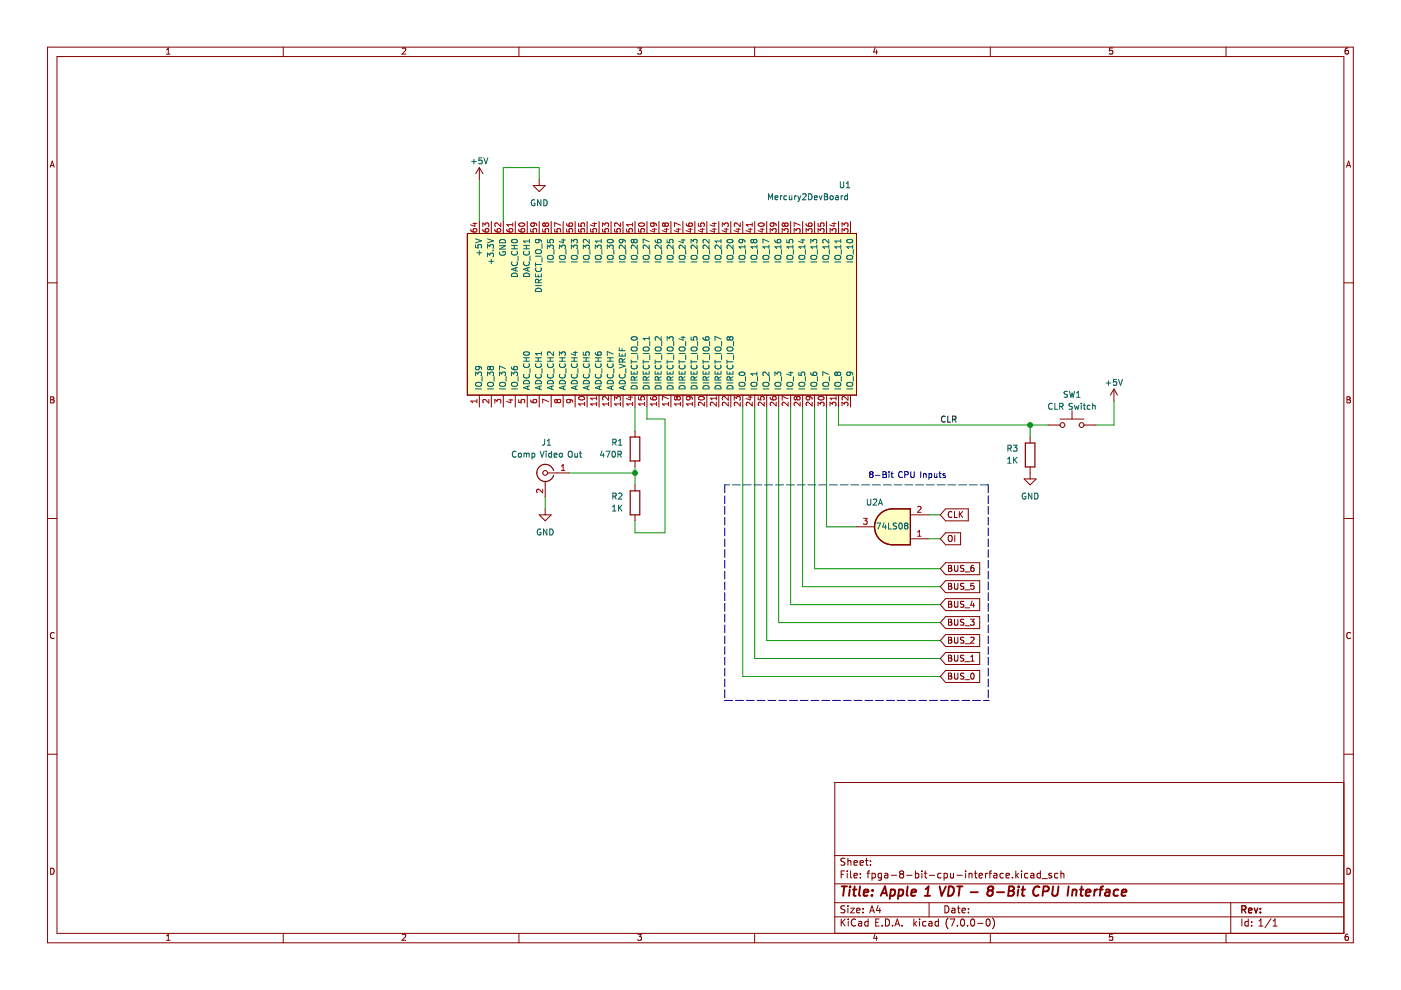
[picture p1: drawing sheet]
<svg xmlns="http://www.w3.org/2000/svg" width="297mm" height="210mm" viewBox="0 0 297 210" stroke-linecap="round" stroke-linejoin="round" font-family="sans-serif">
<path d="M.1 0h297v209.9h-297z" fill-rule="evenodd" fill="#fff" stroke="#fff" stroke-width=".35"/>
<g fill="none" stroke="#840000" stroke-width=".21">
<path d="M10.1 10h276.8v189.9h-276.8zM12.1 12h272.8v185.9h-272.8zM35.3 11.5h.8M35.3 10.5l.4-.3v1.3M60.1 10v2M85.3 10.3l.5-.1 .2 .3-.8 1h.8M110 10v2M135.2 10.2h.8l-.4 .5 .3 .1v.5l-.1 .2-.6-.2M160 10v2M185.5 10.1l-.3 .9h.8M185.8 10.6v.9M210 10v2"/>
<path d="M235.9 10.2h-.6l-.1 .6 .6-.1 .1 .6-.2 .2-.5-.2M259.9 10v2M285.8 10.2h-.4l-.2 .3v.7l.2 .3 .5-.2-.1-.6h-.4l-.2 .2M10.6 35.5l.5-1.3 .4 1.3M10.8 35.1h.6M101.6 35.5v2.6M101.6 35.5l-.7 1.3M101.6 35.5l.8 1.3M113.1 39.3h2.5l-1.3 1.3zM114.3 38.1v1.2M285.5 35.5l.4-1.3 .5 1.3M285.6 35.1h.6"/>
<path d="M10.1 60h2M99.1 49.5h82.5v34.3h-82.5zM101.6 47v2.5M104.2 47v2.5M106.7 47v2.5M109.2 47v2.5M111.8 47v2.5M114.3 47v2.5M116.9 47v2.5M119.4 47v2.5M121.9 47v2.5M124.5 47v2.5"/>
<path d="M127 47v2.5M129.6 47v2.5M132.1 47v2.5M134.6 47v2.5M137.2 47v2.5M139.7 47v2.5M142.2 47v2.5M144.8 47v2.5M147.3 47v2.5M149.9 47v2.5M152.4 47v2.5M154.9 47v2.5"/>
<path d="M157.5 47v2.5M160 47v2.5M162.6 47v2.5M165.1 47v2.5M167.6 47v2.5M170.2 47v2.5M172.7 47v2.5M175.2 47v2.5M177.8 47v2.5M180.3 47v2.5M284.9 60h2M10.7 84.1h.5l.2 .3-.2 .3 .2 .2 .1 .3-.3 .2h-.5z"/>
<path d="M10.7 84.7h.5M101.6 83.8v2.5M104.2 83.8v2.5M106.7 83.8v2.5M109.2 83.8v2.5M111.8 83.8v2.5M114.3 83.8v2.5M116.9 83.8v2.5M119.4 83.8v2.5M121.9 83.8v2.5M124.5 83.8v2.5M127 83.8v2.5"/>
<path d="M129.6 83.8v2.5M132.1 83.8v2.5M134.6 83.8v2.5M134.6 91.4v1.3M134.6 97.7v1.3M137.2 83.8v2.5M139.7 83.8v2.5M142.2 83.8v2.5M144.8 83.8v2.5M147.3 83.8v2.5M149.9 83.8v2.5M152.4 83.8v2.5"/>
<path d="M154.9 83.8v2.5M157.5 83.8v2.5M160 83.8v2.5M162.6 83.8v2.5M165.1 83.8v2.5M167.6 83.8v2.5M170.2 83.8v2.5M172.7 83.8v2.5M175.2 83.8v2.5M177.8 83.8v2.5M180.3 83.8v2.5M218.4 92.7v1.2"/>
<path d="M218.4 99v2.5M222.2 90.1h2.6M224.8 88.8h5M227.3 87.1v1.7M229.8 90.1h2.6M236.2 82.5l-.8 1.3M236.2 82.5v2.5M236.2 82.5l.7 1.3M285.6 84.1h.4l.3 .3-.3 .3 .3 .2v.3l-.2 .2h-.5zM285.6 84.7h.4M10.1 109.9h2M114.3 109.2h2.6l-1.3 1.2z"/>
<path d="M115.6 102.1v3.3M115.6 107.9v1.3M116.1 100.3h4.6M134.6 102.8v1.3M134.6 109.2v1.2M181.6 111.7h3.8M193 114.2h3.8M193 109.2h3.8M200.5 113h3.2v2.5h-3.2l-1.1-1.3zM200.5 119.3h7.2v2.6h-7.2l-1.1-1.3zM200.5 107.9h4.8v2.5h-4.8l-1.1-1.2zM201.1 119.9h.4l.3 .2-.3 .4 .3 .1v.3l-.2 .2h-.5z"/>
<path d="M201.1 113.7l.2-.2a.43 .43 0 0 1 .6 .4v.5a.42 .42 0 0 1-.4 .4 .42 .42 0 0 1-.5-.4zM201.8 108.6a.56 .56 0 0 0-.8 .5 .56 .56 0 0 0 .8 .5M202.4 108.4v1.3h.6M202.4 119.9v1l.2 .2h.2l.3-.2v-1M202.4 113.5v1.3M203.4 108.4v1.3M203.6 109l.5 .7M204.1 108.4l-.7 .8M204.4 119.9l-.7 .1v.4l.5 .2 .2 .3-.3 .2h-.5M206.4 119.9h-.3l-.2 .3-.1 .7 .3 .2 .4-.1-.1-.6h-.3l-.3 .2M217.1 101.5h2.6l-1.3 1.3zM284.9 109.9h2"/>
<path d="M11.5 134.2a.58 .58 0 0 0-.8 .6 .58 .58 0 0 0 .8 .5M200.5 138.4h7.2v2.5h-7.2l-1.1-1.3zM200.5 123.1h7.2v2.6h-7.2l-1.1-1.3zM200.5 126.9h7.2v2.6h-7.2l-1.1-1.3zM200.5 130.7h7.2v2.6h-7.2l-1.1-1.3zM200.5 134.5h7.2v2.6h-7.2l-1.1-1.3zM201.1 123.7h.4l.3 .2-.3 .4 .3 .1v.3l-.2 .2h-.5zM201.1 127.5h.4l.3 .2-.3 .4 .3 .1v.3l-.2 .3h-.5zM201.1 131.3h.4l.3 .2-.3 .4 .3 .1v.3l-.2 .3h-.5zM201.1 135.1h.4l.3 .2-.3 .4 .3 .1v.3l-.2 .3h-.5zM201.1 138.9h.4l.3 .3-.3 .3 .3 .1v.3l-.2 .3h-.5zM201.1 139.5h.4"/>
<path d="M201.1 128.1h.4M201.1 131.9h.4M201.1 135.7h.4M201.1 120.5h.4M201.1 124.3h.4M202.4 138.9v1l.2 .3h.2l.3-.3v-1M202.4 123.7v1l.2 .2h.2l.3-.2v-1M202.4 127.5v1l.2 .3h.2l.3-.3v-1M202.4 131.3v1l.2 .3h.2l.3-.3v-1M202.4 135.1v1l.2 .3h.2l.3-.3v-1M204.4 127.5l-.7 .1v.4l.5 .2 .2 .3-.3 .3-.5-.1M204.4 131.4h-.7v.4l.5 .2 .2 .3-.3 .3-.5-.1"/>
<path d="M204.4 123.7l-.7 .1v.4l.5 .2 .2 .3-.3 .2h-.5M204.4 135.2h-.7v.4l.5 .2 .2 .3-.3 .3-.5-.1M204.4 139h-.7v.4l.5 .2 .2 .3-.3 .3-.5-.1M204.6 128.9h1M204.6 132.7h1M204.6 136.5h1M204.6 121.3h1M204.6 125.1h1M205.7 131.3h.8l-.4 .5 .4 .1v.5l-.2 .2-.6-.2M205.8 135.2l.5-.1 .2 .4-.8 .9h.8M205.8 139.3l.4-.4v1.3M206.1 127.4l-.3 .9h.8"/>
<path d="M206.4 127.9v.9M206.5 123.7h-.6l-.1 .6 .6-.1 .1 .6-.2 .1-.5-.1M286.3 134.2a.58 .58 0 0 0-.8 .6 .58 .58 0 0 0 .8 .5M10.1 159.9h2M200.5 142.2h7.2v2.5h-7.2l-1.1-1.3zM201.1 142.7h.4l.3 .3-.3 .3 .3 .1v.3l-.2 .3h-.5zM201.1 143.3h.4M202.4 142.7v1l.2 .3h.2l.3-.3v-1M204.4 142.8h-.7v.4l.5 .2 .2 .3-.3 .3-.5-.1M204.6 140.3h1M204.6 144.1h1M205.8 140.2h.7"/>
<path d="M205.9 142.8l.2-.1a.68 .68 0 0 1 .5 .7 .68 .68 0 0 1-.5 .6l-.3-.5zM284.9 159.9h2M284.9 165.9h-107.9v32M10.7 184.1a.66 .66 0 0 1 .8 .6 .66 .66 0 0 1-.8 .7zM35.3 198.4l.4-.3v1.3M35.3 199.4h.8M60.1 197.9v2M85.3 198.2l.5-.1 .2 .3-.8 1h.8M110 197.9v2M135.2 198.1h.8l-.4 .5 .3 .1v.5l-.1 .2-.6-.2M160 197.9v2M177 194.4h107.9"/>
<path d="M177 191.4h107.9M177 187.4h107.9M177 181.4h107.9M178.3 185.4h.5M178.3 194.8v1.5M178.6 195.5l.6 .8M179.1 184.7h-.8v1.5M179.1 192.1l-.5-.1-.3 .2v.4l.7 .3 .1 .4-.3 .2h-.5M179.1 182h-.5l-.3 .1v.4l.7 .3 .1 .4-.3 .3-.5-.1M179.2 194.8l-.9 .9M179.6 184.7v.1M179.6 185.2v1"/>
<path d="M179.8 182v1.5M179.8 192v.2M179.8 192.5v1M179.8 182.6l.2-.1h.3l.1 1M179.8 194.8v.2M179.8 195.3v1M180.3 192.5h.8l-.8 1h.8M180.3 184.7v1.2l.3 .3M181.1 185.7l.7-.2-.1-.3h-.4l-.2 .2v.7h.6M181.1 183l.7-.2-.1-.3h-.4l-.2 .2v.7h.6M181.4 195a.71 .71 0 0 0-1 .5 .71 .71 0 0 0 .7 .8l.3-.1M181.6 193l.7-.1v-.3l-.5-.1-.2 .3 .1 .7h.6"/>
<path d="M182.1 195.4h.5l.1 .9M182.3 183l.8-.2-.1-.3h-.4l-.3 .2 .1 .7h.6M182.4 186v.2M182.4 185.2v.2M182.7 195.7l-.5 .1-.2 .2 .2 .3h.5M183 193.4v.1M183 192.6v.2M183.5 182.5h.6M183.7 182v1.2l.4 .3M183.8 185.2h.6M184.1 195.4l-.5-.1-.3 .3 .2 .7h.6M184.1 194.8v1.5"/>
<path d="M184.4 184.7l-.4 .2v1.3M184.4 193.5l.5-1.5 .5 1.5M184.5 193.1h.7M184.6 183.3v.2M184.6 182.5v.2M184.9 185.2h.4l.3 .2-.1 .7h-.6M184.9 185.2v1.5M185.5 198l-.3 .9h.8M185.7 195.6h.5M185.8 198.5v.9M186.2 192l-.4 1h.9M186.4 194.8h-.7v1.5h.7"/>
<path d="M186.5 192.5v1M186.9 185.2h-.4l-.3 .2 .1 .7h.6M186.9 185.2v1.2l-.3 .3-.4-.1M187 196.2v.1M187.6 185.2h.6v1M187.7 194.8a.76 .76 0 0 1 .9 .8 .76 .76 0 0 1-.9 .7zM188.2 185.5l-.5 .1-.2 .2 .2 .4 .5-.1M189 185.6h1.1M189.2 196.2v.1M189.7 196.3l.5-1.5 .5 1.5M189.9 195.9h.7M191 185.3l-.3-.3 .3-.3h.3l.3 .2-.3 .4"/>
<path d="M191 185.3l-.3 .3 .1 .4 .2 .2 .5-.1 .1-.2-.1-.5-.2-.1M191 185.3h.3M191.2 196.2v.1M192.2 185.6h1.2M193.8 194.8v1.5M193.9 195.8l.4 .5M194.1 185.2h.4l.3 .2-.1 .7h-.6M194.1 184.7v1.5M194.3 195.3l-.5 .6M195 194.8v.2M195 195.3v1M195.5 184.7v.1"/>
<path d="M195.5 185.2v1M196 185.2h.5M196.2 184.7v1.2l.3 .3M196.3 195.4l-.4-.1-.3 .3 .2 .7h.5M197 195.4h.5l.1 .9M197 191.4v3M197 185.6h1.2M197.6 195.7l-.5 .1-.2 .2 .2 .3h.5M199 195.4l-.5-.1-.3 .3 .2 .7h.6M199 194.8v1.5M199.5 185.2h-.4l-.3 .2 .1 .7h.6M200.2 185.2h.4l.3 .2-.2 .7h-.5"/>
<path d="M200.2 185.2v1.5M200.3 192a.76 .76 0 0 1 .9 .8 .76 .76 0 0 1-.9 .7zM201 194.6a1.72 1.72 0 0 0 0 2.3M201.4 194.8h1l-.6 1.5M201.5 185.2l.1 .9 .3 .1 .3-.2M201.8 192.6h.6l.1 .9M202.2 185.2v1M202.5 192.9l-.5 .1-.2 .2 .2 .3h.5M202.9 185.6h1.1M203 192.5h.5M203 196.2v.1M203.2 192v1.3l.3 .2"/>
<path d="M203.8 195l.2-.2a.8 .8 0 0 1 .5 .8 .8 .8 0 0 1-.5 .7l-.4-.5zM204 193l.7-.1-.1-.3-.4-.1-.2 .3v.7h.6M204.7 184.7v.1M204.7 185.2v1M205.1 196.2v.1M205.3 193.4v.1M205.3 192.6v.2M205.4 185.3l.3-.1h.3l.1 1M205.4 185.2v1M205.9 195l.2-.2a.8 .8 0 0 1 .6 .8 .8 .8 0 0 1-.6 .7l-.3-.5zM206.6 185.2h.6M206.8 184.7v1.2l.4 .3"/>
<path d="M207.3 195.8h1.1M207.6 185.7l.7-.2-.1-.3h-.4l-.2 .2 .1 .7h.5M208.9 185.2v1M209.2 195l.2-.2a.8 .8 0 0 1 .5 .8 .8 .8 0 0 1-.5 .7l-.3-.5zM209.4 185.2l-.5 .2M209.7 185.2h.5M210 197.9v2M210.2 184.7l-.3 .2v1.3M210.4 194.6a1.72 1.72 0 0 1 0 2.3M210.7 185.2h.6l.1 1M211.4 185.5l-.5 .1-.2 .2 .2 .4 .5-.1M212.7 185.2h-.4l-.3 .2 .2 .7h.5"/>
<path d="M213.3 185.7l.7-.2-.1-.3h-.4l-.2 .2 .1 .7h.5M214.7 186v.2M215.4 184.7v1.5M215.5 185.6l.4 .6M215.9 185.2l-.5 .5M216.6 184.7v.1M216.6 185.2v1M217.9 185.2h-.4l-.3 .2 .2 .7h.5M218.6 185.2h.6v1M219.2 185.5l-.5 .1-.2 .2 .2 .4 .5-.1M220.6 185.2h-.4l-.3 .2 .1 .7h.6M220.6 184.7v1.5"/>
<path d="M220.9 186.3h1.2M222.9 185.2h-.3l-.2 .2v.2l.5 .1v.4h-.5M224.3 185.2h-.4l-.3 .2 .1 .7h.6M224.9 185.3l.2-.1h.4l.1 1M224.9 184.7v1.5M235.9 198.1h-.6l-.1 .6 .6-.1 .1 .6-.2 .2-.5-.2M259.9 197.9v2M260.9 191.4v6.5M263.3 194.8v1.5M264.7 195.4l-.5-.1-.3 .3 .2 .7h.6M264.7 194.8v1.5M265.4 196.2v.1"/>
<path d="M265.4 195.4v.2M266.9 196.3h.9M266.9 195.3l.4-.5v1.5M269.5 194.8l-1.3 1.9M269.9 196.3h.9M269.9 195.3l.4-.5v1.5M285.6 184.1a.66 .66 0 0 1 .7 .6 .66 .66 0 0 1-.7 .7zM285.8 198.1h-.4l-.2 .3v.7l.2 .3 .5-.2-.1-.6h-.4l-.2 .2"/>
<circle cx="225.3" cy="90.1" r=".51"/>
<circle cx="229.3" cy="90.1" r=".51"/>
<circle cx="115.6" cy="100.3" r=".51"/>
</g>
<path d="M263.3 192.8h.7l.2-.3-.1-.3-.8-.2v1.5M263.7 192.8l.5 .7M264.7 193l.7-.1v-.3l-.5-.1-.2 .3 .1 .7h.6M265.9 192.5l.4 1 .4-1M267.2 193.4v.1M267.2 192.6v.2" fill="none" stroke="#840000" stroke-width=".3"/>
<g fill="none" stroke="#840000" stroke-width=".4">
<path d="M178.4 187.9h1.2M179 187.9l-.2 2M180.2 188.6l-.2 1.3M180.3 187.9l-.1 .2M180.8 188.6h.8M181.2 187.9l-.2 1.7 .1 .2 .3 .1M182.3 187.9l-.2 1.7 .3 .3M183.1 189.3l1-.2v-.4h-.8l-.2 .9 .2 .3 .6-.1M184.9 189.7v.2M185 188.7v.2M186.7 189.9l.9-2 .5 2M187 189.4h.9"/>
<path d="M188.9 188.7h.7l.2 .3-.1 .6a.66 .66 0 0 1-1 .2M188.9 188.6l-.3 2M190.6 188.7h.8l.1 .3v.6a.66 .66 0 0 1-1 .2M190.6 188.6l-.2 2M192.4 187.9l-.2 1.7 .3 .3M193.2 189.3l1-.2v-.4h-.8l-.2 .9 .2 .3 .6-.1M196.1 189.9h1.1M196.2 188.5l.7-.6-.3 2M199.2 187.9l.4 2 1-2M201.2 187.9a.96 .96 0 0 1 1.1 .6 .96 .96 0 0 1-.3 1.1l-.6 .3h-.4zM202.9 187.9h1.2M203.5 187.9l-.2 2"/>
<path d="M205.8 189.2h1.5M209.8 188.8l-.3-.2v-.3a.64 .64 0 0 1 1-.2l.1 .3-.4 .4M209.8 188.8a.65 .65 0 0 0-.3 1 .65 .65 0 0 0 .8 0 .65 .65 0 0 0 .1-.9l-.2-.1M209.8 188.8h.4M211.4 189.2h1.5M213.9 188.9h.6M214 187.9h.7l.2 .2 .1 .4-.5 .4 .3 .1a.58 .58 0 0 1-.3 .9h-.8zM215.9 188.6l-.2 1.3M216 187.9v.2M216.6 188.6h.7M216.9 187.9l-.2 1.7 .1 .2 .4 .1M220.4 188.1a.88 .88 0 0 0-1 0 .88 .88 0 0 0-.4 1 .69 .69 0 0 0 .4 .8 .69 .69 0 0 0 .8-.2"/>
<path d="M221.2 189h.7l.3-.2a.51 .51 0 0 0-.2-.9h-.7l-.3 2M223.3 187.9l-.2 1.7 .1 .2a.66 .66 0 0 0 1-.2l.2-1.7M226.6 187.9l-.3 2M227.4 188.8l.3-.2 .5 .1-.1 1.2M227.4 188.6l-.1 1.3M229 188.6h.7M229.3 187.9l-.2 1.7 .1 .2 .4 .1M230.2 189.3l1-.2-.1-.4h-.7l-.2 .9 .2 .3 .6-.1M232.1 188.6l-.2 1.3M232.7 188.6l-.4 .1-.2 .3M233.1 188.6h.7M233.9 187.9l-.4 .1-.1 .2-.2 1.7"/>
<path d="M234.5 188.7h.7v1.2M235.3 189.1l-.7 .1a.4 .4 0 0 0-.3 .3 .4 .4 0 0 0 .2 .4l.7-.1M237.1 188.7a.66 .66 0 0 0-.9 .3l-.1 .6 .1 .2h.8M237.8 189.3l1-.2v-.4h-.8l-.2 .9 .2 .3 .6-.1"/>
</g>
<g fill="#ffffc2" stroke="#ffffc2" stroke-width=".35">
<path d="M186.5 109a3.8 3.8 0 0 1 2.7-1.1v7.6a3.8 3.8 0 0 1-3.5-2.3 3.8 3.8 0 0 1 .8-4.2z" fill-rule="evenodd"/>
<path d="M189.2 107.9h3.8v7.6h-3.8z" fill-rule="evenodd"/>
<path d="M99.1 49.5h82.5v34.3h-82.5z" fill-rule="evenodd"/>
</g>
<path d="M117.4 99.8a1.81 1.81 0 0 0-2.8-1 1.81 1.81 0 0 0 0 3 1.81 1.81 0 0 0 2.8-1M133.6 92.7h2v5h-2zM217.4 93.9h2v5.1h-2zM133.6 104.1h2v5.1h-2zM186.5 109a3.8 3.8 0 0 1 2.7-1.1h3.8v7.6h-3.8a3.8 3.8 0 0 1-3.5-2.3 3.8 3.8 0 0 1 .8-4.2z" fill="none" stroke="#840000" stroke-width=".25"/>
<g fill="none" stroke="#0000c2" stroke-width=".21">
<path d="M187.2 100h.4l.3 .2-.3 .4 .3 .1v.3l-.2 .3h-.5zM188.5 100v.1M189.1 100v1.1l.3 .2M193.1 100v1l.3 .3h.2l.2-.3v-1M195.2 100v1.3M199.3 100v1.1l.3 .2M153.7 105.1v1.7M153.7 107.4v1.7M153.7 109.7v1.6M153.7 112v1.6M153.7 114.2v1.7M153.7 116.5v1.7"/>
<path d="M153.7 118.8v1.7M154.7 102.8h-1v1.7M155.3 102.8h1.7M157.6 102.8h1.7M159.9 102.8h1.6M162.2 102.8h1.6M164.4 102.8h1.7M166.7 102.8h1.7M169 102.8h1.7M171.3 102.8h1.7M173.6 102.8h1.6M175.9 102.8h1.6"/>
<path d="M178.1 102.8h1.7M180.4 102.8h1.7M182.7 102.8h1.7M184.6 100.5l-.2-.2 .2-.3h.3l.2 .2-.2 .3M184.6 100.5l-.2 .3v.3l.2 .2h.3l.2-.3-.1-.3-.1-.2M184.6 100.5h.3M185 102.8h1.7M185.6 100.8h1M187.2 100.6h.4M187.3 102.8h1.7M188.5 100.4v.9M188.9 100.4h.5"/>
<path d="M189.6 102.8h1.6M191.3 100.1a.56 .56 0 0 0-.8 .5 .56 .56 0 0 0 .8 .5M191.8 100.7l.7-.1v-.5l-.7-.1v1.3M191.9 102.8h1.6M194.1 102.8h1.7M195.8 100.5h.5l.1 .8M195.8 100.4v.9M196.4 102.8h1.7M197 100.5l.3-.1 .3 .3-.2 .5h-.4M197 100.4v1.3M198.1 100.4l.1 .8 .5-.1M198.7 100.4v.9"/>
<path d="M198.7 102.8h1.7M199.1 100.4h.5M200.4 100.5l-.3-.1-.2 .2 .1 .2 .4 .1v.3h-.5M201 102.8h1.7M203.3 102.8h1.7M205.6 102.8h1.6M207.8 102.8h1.7v1.7M209.5 105.1v1.7M209.5 107.4v1.7M209.5 109.7v1.6M209.5 112v1.6M209.5 114.2v1.7"/>
<path d="M209.5 116.5v1.7M209.5 118.8v1.7M153.7 121.1v1.7M153.7 123.4v1.6M153.7 125.7v1.6M153.7 127.9v1.7M153.7 130.2v1.7M153.7 132.5v1.7M153.7 134.8v1.7M153.7 137.1v1.7M153.7 139.4v1.6M209.5 121.1v1.7"/>
<path d="M209.5 123.4v1.6M209.5 125.7v1.6M209.5 127.9v1.7M209.5 130.2v1.7M209.5 132.5v1.7M209.5 134.8v1.7M209.5 137.1v1.7M209.5 139.4v1.6M153.7 148.5h.1M153.7 148.5h1.6M153.7 141.7v1.6M153.7 143.9v1.7"/>
<path d="M153.7 146.2v1.7M156 148.5h1.6M158.2 148.5h1.7M160.5 148.5h1.7M162.8 148.5h1.7M165.1 148.5h1.7M167.4 148.5h1.7M169.7 148.5h1.6M171.9 148.5h1.7M174.2 148.5h1.7M176.5 148.5h1.7M178.8 148.5h1.7"/>
<path d="M181.1 148.5h1.7M183.4 148.5h1.6M185.7 148.5h1.6M187.9 148.5h1.7M190.2 148.5h1.7M192.5 148.5h1.7M194.8 148.5h1.7M197.1 148.5h1.7M199.4 148.5h1.6M201.7 148.5h1.6M203.9 148.5h1.7M206.2 148.5h1.7"/>
<path d="M208.5 148.5h1M209.5 148.5h.1M209.5 141.7v1.6M209.5 143.9v1.7M209.5 146.2v1.7"/>
</g>
<g fill="none" stroke="#009600" stroke-width=".21">
<path d="M101.6 38.1v8.9M114.3 38.1v-2.6h-7.6v11.5M134.6 86.3v5.1M134.6 99v3.8M137.2 86.3v2.5h3.8v24.2h-6.4v-2.6M157.5 86.3v57.1h41.9M160 86.3v53.3h39.4M162.6 86.3v49.5h36.8M165.1 86.3v45.7h34.3M167.6 86.3v41.9h31.8M170.2 86.3v38.1h29.2M172.7 86.3v34.3h26.7"/>
<path d="M175.2 86.3v25.4h6.4M177.8 86.3v3.8h44.4M218.4 90.1v2.6M236.2 85v5.1h-3.8M115.6 105.4v2.5M120.7 100.3h13.9M196.8 114.2h2.6M196.8 109.2h2.6"/>
</g>
<path d="M200.4 88.3a.56 .56 0 0 0-.8 .6 .56 .56 0 0 0 .8 .5M200.9 88.2v1.3h.6M202 88.9l.6-.1v-.5l-.6-.1v1.3M202.3 88.9l.4 .6" fill="none" stroke="#0f0f0f" stroke-width=".21"/>
<g fill="none" stroke="#006464" stroke-width=".21">
<path d="M100 34.3h1M100.5 33.8v.9M102.2 33.5h-.6l-.1 .6 .6-.1 .1 .6-.2 .1-.5-.1M102.6 33.5l.4 1.2 .4-1.2M178.2 38.5v1.1l.2 .2h.4l.1-.2v-1.1M179.4 38.9l.4-.4v1.3M179.4 39.8h.8M100.8 51.9v.6l.6 .1v-.6l.6-.1 .1 .2-.1 .5M100.8 50.6l1.3 .5-1.3 .4M101.1 53.6h1M101.6 53.1v1M103.4 52.6v-.8l.4 .5 .2-.4h.5l.1 .2-.1 .5"/>
<path d="M103.4 54.4v-.7l.4 .4 .2-.4h.5l.1 .2-.1 .5M103.4 50.6l1.2 .5-1.2 .4M103.7 55.4h.9M104.2 54.9v1M104.5 53.1h.1M105.9 52.1h1.3l-1.3 .7h1.3M106 53.4a.58 .58 0 0 0 .6 .8 .58 .58 0 0 0 .5-.8h-.5v.2M106.1 50.9a.66 .66 0 0 1 .7-.1 .66 .66 0 0 1 .4 .7h-1.3zM108.4 52.8h1.3M108.4 52h1.3M108.6 50.9a.61 .61 0 0 1 .7-.2 .61 .61 0 0 1 .4 .6 .75 .75 0 0 1-1.3-.2zM108.6 53.3a.56 .56 0 0 0 .5 .8 .56 .56 0 0 0 .5-.8"/>
<path d="M108.6 55.5a.56 .56 0 0 0 .5 .8 .56 .56 0 0 0 .5-.8M108.6 58a.66 .66 0 0 1 .8-.1 .66 .66 0 0 1 .3 .7h-1.3zM109 52v.8M109.4 56.8v.6M109.7 56.7l-1.3 .4 1.3 .4M109.8 54.3v1M111 52.8h1.3M111 52h1.3M111.1 53.3a.56 .56 0 0 0 .5 .8 .56 .56 0 0 0 .5-.8M111.1 55.5a.56 .56 0 0 0 .5 .8 .56 .56 0 0 0 .5-.8M111.2 58a.66 .66 0 0 1 .7-.1 .66 .66 0 0 1 .4 .7h-1.3zM111.6 52v.8"/>
<path d="M111.9 56.8v.6M112.3 51.1h-1.3l.3 .4M112.3 50.8v.7M112.3 56.7l-1.3 .4 1.3 .4M112.4 54.3v1M113.4 42.4a.58 .58 0 0 0-.8 .6 .58 .58 0 0 0 .8 .5v-.4h-.2M113.5 55.7v.7M113.5 58.1v.6h1.3v-.6M113.5 56.1h1.3M113.5 54.3h1.3M113.6 53.1l.8-.2a.42 .42 0 0 1 .4 .5 .42 .42 0 0 1-.4 .4h-.5a.42 .42 0 0 1-.3-.2 .42 .42 0 0 1 0-.5zM113.6 56.8a.56 .56 0 0 0 .6 .8 .56 .56 0 0 0 .5-.8"/>
<path d="M114.1 50.8l.2 .2-.1 .4h-.6l-.1-.4 .3-.2h.7l.2 .2 .1 .4M114.1 58.3v.4M114.2 59.9l-.1-.6h-.5l-.1 .6h1.3M114.7 42.4v1.2l-.7-1.2v1.2M114.8 59.2l-.6 .4M114.9 51.7v1M114.9 54.6v1M115.3 42.4a.64 .64 0 0 1 .7 .6 .64 .64 0 0 1-.7 .6zM116.1 50.8v.6l.6 .1-.1-.6 .6-.1 .1 .2-.1 .5M116.1 52.8v-.8l.4 .4 .2-.4h.5l.1 .2-.1 .6M116.1 55.5h1.2M116.1 54.3l.8-.2a.42 .42 0 0 1 .4 .5 .42 .42 0 0 1-.4 .4h-.4a.42 .42 0 0 1-.4-.2 .42 .42 0 0 1 0-.5z"/>
<path d="M117.4 52.9v1M118.6 52.8v-.8l.5 .4 .1-.4h.5l.2 .2-.2 .6M118.6 55.5h1.3M118.7 54.3l.7-.2a.42 .42 0 0 1 .5 .5 .42 .42 0 0 1-.5 .4h-.4a.42 .42 0 0 1-.4-.2 .42 .42 0 0 1 .1-.5zM119 50.9h.9M119.4 50.7v.8l-.9-.3M120 52.9v1M121.1 51.5v-.7l.5 .4 .1-.4h.6l.1 .2-.1 .5M121.1 52.8v-.8l.5 .4 .1-.4h.6l.1 .2-.1 .6M121.1 55.5h1.3M121.2 54.3l.8-.2a.42 .42 0 0 1 .4 .5 .42 .42 0 0 1-.4 .4h-.4a.42 .42 0 0 1-.4-.2 .42 .42 0 0 1 0-.5zM122.5 52.9v1"/>
<path d="M123.7 52.8v-.8l.5 .4 .1-.4h.5l.1 .2-.1 .6M123.7 55.5h1.2M123.9 54.2l.6-.1a.42 .42 0 0 1 .5 .5 .42 .42 0 0 1-.5 .4h-.4a.43 .43 0 0 1-.4-.3 .43 .43 0 0 1 .2-.5zM124.9 50.8v.7l-.9-.7-.3 .2 .1 .5M125.1 52.9v1M126.2 52.8v-.8l.5 .4 .1-.4h.6l.1 .2-.1 .6M126.2 55.5h1.3M126.3 54.3l.8-.2a.42 .42 0 0 1 .4 .5 .42 .42 0 0 1-.4 .4h-.5a.42 .42 0 0 1-.4-.2 .42 .42 0 0 1 .1-.5zM127.5 50.8v.7M127.5 51.1h-1.3l.4 .4M127.6 52.9v1M128.8 52.8v-.8l.4 .4 .2-.4h.5l.1 .2-.1 .6"/>
<path d="M128.8 55.5h1.2M128.8 54.3l.8-.2a.42 .42 0 0 1 .4 .5 .42 .42 0 0 1-.4 .4h-.4a.42 .42 0 0 1-.4-.2 .42 .42 0 0 1 0-.5zM128.9 50.9a.61 .61 0 0 1 .7-.2 .61 .61 0 0 1 .4 .6 .75 .75 0 0 1-1.2-.2zM130.1 52.9v1M131.3 55.5h1.3M131.4 54.3l.7-.2a.42 .42 0 0 1 .5 .5 .42 .42 0 0 1-.5 .4h-.4a.42 .42 0 0 1-.4-.2 .42 .42 0 0 1 .1-.5zM131.8 50.8l.3 .2-.1 .4h-.6l-.1-.4 .2-.2h.8l.2 .2 .1 .4M132.6 52v.8l-.9-.8-.4 .2 .1 .5M132.7 52.9v1M133.8 55.5h1.3M133.9 54.3l.8-.2a.42 .42 0 0 1 .4 .5 .42 .42 0 0 1-.4 .4h-.4a.42 .42 0 0 1-.4-.2 .42 .42 0 0 1 0-.5zM134.4 51l.2-.2h.3l.2 .2-.1 .4-.1 .1-.4-.1-.1-.2"/>
<path d="M134.4 51l-.3-.2-.3 .2 .1 .4 .2 .1 .3-.3M134.4 51v.2M135.1 52v.8l-.9-.8-.4 .2 .1 .5M135.2 52.9v1M136.4 55.5h1.2M136.4 54.3l.8-.2a.42 .42 0 0 1 .5 .5 .42 .42 0 0 1-.5 .4h-.4a.42 .42 0 0 1-.4-.2 .42 .42 0 0 1 0-.5zM137.6 51.2l-1.2-.5v.8M137.6 52v.8l-.9-.8-.3 .2 .1 .5M137.8 52.9v1M138.9 50.9l.1 .3 .2 .2 .7 .1 .3-.3-.1-.4-.6 .1-.1 .3 .2 .3M138.9 55.5h1.3M139.1 54.2l.7-.1a.42 .42 0 0 1 .4 .5 .42 .42 0 0 1-.4 .4h-.5a.43 .43 0 0 1-.4-.3 .43 .43 0 0 1 .2-.5z"/>
<path d="M140.2 52v.8l-.9-.8-.4 .2 .1 .5M140.3 52.9v1M141.4 50.8v.6l.6 .1v-.6l.6-.1 .1 .2-.1 .5M141.4 55.5h1.3M141.5 54.3l.8-.2a.42 .42 0 0 1 .4 .5 .42 .42 0 0 1-.4 .4h-.4a.42 .42 0 0 1-.4-.2 .42 .42 0 0 1 0-.5zM142.7 52v.8l-.9-.8-.4 .2 .2 .5M142.8 52.9v1M144 55.5h1.3M144 54.3l.8-.2a.42 .42 0 0 1 .5 .5 .42 .42 0 0 1-.5 .4h-.4a.42 .42 0 0 1-.4-.2 .42 .42 0 0 1 0-.5zM144.4 50.9h.9M144.8 50.7v.8l-.9-.3M145.3 52v.8l-1-.8-.3 .2 .1 .5"/>
<path d="M145.4 52.9v1M146.5 51.5v-.7l.5 .4 .1-.4h.6l.1 .2-.1 .5M146.5 55.5h1.3M146.6 54.3l.8-.2a.42 .42 0 0 1 .4 .5 .42 .42 0 0 1-.4 .4h-.5a.42 .42 0 0 1-.3-.2 .42 .42 0 0 1 0-.5zM147.8 52v.8l-.9-.8-.4 .2 .1 .5M147.9 52.9v1M149.1 55.5h1.2M149.1 54.3l.8-.2a.42 .42 0 0 1 .4 .5 .42 .42 0 0 1-.4 .4h-.4a.42 .42 0 0 1-.4-.2 .42 .42 0 0 1 0-.5zM150.3 50.8v.7l-.9-.7-.3 .2 .1 .5M150.3 52v.8l-.9-.8-.3 .2 .1 .5M150.5 52.9v1M151.6 55.5h1.3"/>
<path d="M151.7 54.3l.7-.2a.42 .42 0 0 1 .5 .5 .42 .42 0 0 1-.5 .4h-.4a.42 .42 0 0 1-.4-.2 .42 .42 0 0 1 .1-.5zM152.9 52v.8l-.9-.8-.4 .2 .1 .5M152.9 50.8v.7M152.9 51.1h-1.3l.4 .4M153 52.9v1M154.1 55.5h1.3M154.2 54.3l.8-.2a.42 .42 0 0 1 .4 .5 .42 .42 0 0 1-.4 .4h-.4a.42 .42 0 0 1-.4-.2 .42 .42 0 0 1 0-.5zM154.3 50.9a.61 .61 0 0 1 .7-.2 .61 .61 0 0 1 .3 .6 .75 .75 0 0 1-1.2-.2zM155.4 52v.8l-.9-.8-.4 .2 .2 .5M155.5 52.9v1M156.7 55.5h1.2M156.7 54.3l.8-.2a.42 .42 0 0 1 .5 .5 .42 .42 0 0 1-.5 .4h-.4a.42 .42 0 0 1-.4-.2 .42 .42 0 0 1 0-.5z"/>
<path d="M157.2 50.8l.3 .2-.1 .4h-.6l-.1-.4 .2-.2h.7l.3 .2v.4M157.9 52v.7M157.9 52.3h-1.2l.3 .4M158.1 52.9v1M159.2 55.5h1.3M159.3 54.3l.8-.2a.42 .42 0 0 1 .4 .5 .42 .42 0 0 1-.4 .4h-.5a.42 .42 0 0 1-.3-.2 .42 .42 0 0 1 0-.5zM159.8 51l.2-.2h.2l.3 .2-.1 .4-.2 .1-.3-.1-.1-.2M159.8 51l-.3-.2-.3 .2 .1 .4 .2 .1 .3-.3M159.8 51v.2M160.5 52v.7M160.5 52.3h-1.3l.4 .4M160.6 52.9v1"/>
<path d="M161.8 55.5h1.2M161.9 54.2l.7-.1a.42 .42 0 0 1 .4 .5 .42 .42 0 0 1-.4 .4h-.4a.43 .43 0 0 1-.4-.3 .43 .43 0 0 1 .1-.5zM162.9 42.4v-1.3l.5 .9 .4-.9v1.3M163 51.2l-1.2-.5v.8M163 52v.7M163 52.3h-1.2l.3 .4M163.1 52.9v1M164.3 50.9l.1 .3 .2 .2 .7 .1 .3-.3-.2-.4-.6 .1v.3l.2 .3M164.3 55.5h1.3M164.3 41.9l.6-.1v-.2l-.4-.1-.2 .2 .1 .6h.5M164.5 54.2l.6-.1a.42 .42 0 0 1 .5 .5 .42 .42 0 0 1-.5 .4h-.4a.43 .43 0 0 1-.4-.3 .43 .43 0 0 1 .2-.5zM165.5 41.5v.9"/>
<path d="M165.6 52v.7M165.6 52.3h-1.3l.4 .4M165.7 52.9v1M165.8 41.5l-.3 .2M166.8 41.6l-.4-.1-.2 .2 .1 .6h.5M166.8 50.8v.6l.6 .1v-.6l.6-.1 .1 .2-.1 .5M166.8 55.5h1.3M166.9 54.3l.8-.2a.42 .42 0 0 1 .4 .5 .42 .42 0 0 1-.4 .4h-.4a.42 .42 0 0 1-.4-.2 .42 .42 0 0 1 0-.5zM167.3 41.5l.1 .8 .5-.1M167.9 41.5v.9M168.1 52v.7M168.1 52.3h-1.3l.4 .4"/>
<path d="M168.2 52.9v1M168.5 41.5v.9M168.9 41.5l-.4 .2M169.2 41.5l.3 .9M169.4 55.5h1.2M169.4 54.3l.8-.2a.42 .42 0 0 1 .5 .5 .42 .42 0 0 1-.5 .4h-.4a.42 .42 0 0 1-.4-.2 .42 .42 0 0 1 0-.5zM169.5 42.4l-.3 .4M169.8 41.5l-.3 .9M169.8 50.9h.8M170.2 41.2l.5-.1 .2 .3-.8 1h.8M170.2 50.7v.8l-.9-.3M170.6 52v.7"/>
<path d="M170.6 52.3h-1.2l.3 .4M170.8 52.9v1M171.5 41.1a.64 .64 0 0 1 .7 .6 .64 .64 0 0 1-.7 .7zM171.9 51.5v-.7l.5 .4 .1-.4h.6l.1 .2-.1 .5M171.9 55.5h1.3M172 54.3l.8-.2a.42 .42 0 0 1 .4 .5 .42 .42 0 0 1-.4 .4h-.5a.42 .42 0 0 1-.4-.2 .42 .42 0 0 1 .1-.5zM172.7 41.9l.6-.1-.1-.2-.4-.1-.1 .2v.6h.5M173.2 52v.7M173.2 52.3h-1.3l.4 .4M173.3 52.9v1M173.7 41.5l.3 .9 .3-.9M174.4 55.5h1.3"/>
<path d="M174.5 54.3l.8-.2a.42 .42 0 0 1 .4 .5 .42 .42 0 0 1-.4 .4h-.4a.42 .42 0 0 1-.4-.2 .42 .42 0 0 1 0-.5zM174.8 41.1h.4l.2 .2-.2 .4 .2 .1 .1 .3-.2 .3h-.5zM174.8 41.7h.4M175.7 50.8v.7l-.9-.7-.4 .2 .2 .5M175.7 52v.7M175.7 52.3h-1.3l.4 .4M175.8 52.9v1M176 41.6l.2-.1 .4 .1-.1 .7-.5-.1zM177 55.5h1.3M177 54.3l.8-.2a.42 .42 0 0 1 .5 .5 .42 .42 0 0 1-.5 .4h-.4a.42 .42 0 0 1-.4-.2 .42 .42 0 0 1 0-.5zM177.2 41.6h.5v.8M177.7 41.8l-.6 .3 .2 .3 .4-.1"/>
<path d="M178.3 50.8v.7M178.3 52v.7M178.3 52.3h-1.3l.3 .4M178.3 51.1h-1.3l.3 .4M178.3 41.5v.9M178.4 52.9v1M178.7 41.5l-.4 .2M179.5 55.5h1.3M179.6 54.3l.8-.2a.42 .42 0 0 1 .4 .5 .42 .42 0 0 1-.4 .4h-.5a.42 .42 0 0 1-.3-.2 .42 .42 0 0 1 0-.5zM179.6 50.9a.61 .61 0 0 1 .7-.2 .61 .61 0 0 1 .4 .6 .75 .75 0 0 1-1.2-.2zM179.7 41.6l-.4-.1-.2 .2 .1 .6h.5M179.7 41.1v1.3"/>
<path d="M180.8 52v.7M180.8 52.3h-1.3l.4 .4M180.9 52.9v1M100.8 79.7v-.8l.5 .4 .1-.4h.6l.1 .2-.1 .6M101.4 77.7l.2 .2v.4h-.7l-.1-.4 .3-.2h.7l.2 .2 .1 .4M102.2 79.9v.9M103.4 79.7v-.8l.4 .4 .2-.4h.5l.1 .2-.1 .6M103.9 77.9l-.2-.2-.3 .2v.4l.2 .1 .3-.2M103.9 77.9l.3-.2h.2l.2 .2v.4l-.2 .1-.4-.1-.1-.1M103.9 77.9v.3M104.8 79.9v.9M105.9 79.7v-.8l.5 .4 .1-.4h.6l.1 .2-.1 .6"/>
<path d="M107.2 78.2l-1.3-.6v.9M107.3 79.9v.9M108.4 79.7v-.8l.5 .4 .1-.4h.6l.1 .2-.1 .6M108.4 77.8l.1 .4 .2 .1 .8 .1 .2-.2-.1-.5-.6 .1-.1 .4 .3 .2M109.8 79.9v.9M111 76.6h1.3M111 75.9h1.3M111.1 74.7a.61 .61 0 0 1 .7-.2 .61 .61 0 0 1 .4 .6 .75 .75 0 0 1-1.2-.2zM111.1 79.4a.56 .56 0 0 0 .5 .8 .56 .56 0 0 0 .5-.8M111.1 77.1a.56 .56 0 0 0 .5 .8 .56 .56 0 0 0 .5-.8M111.6 75.9v.7M112.4 78.2v.9"/>
<path d="M113.5 76.6h1.3M113.5 75.9h1.3M113.5 60.6h1.3M113.6 79.4a.56 .56 0 0 0 .6 .8 .56 .56 0 0 0 .5-.8M113.6 77.1a.56 .56 0 0 0 .6 .8 .56 .56 0 0 0 .5-.8M113.7 61.2a.66 .66 0 0 1 .8-.1 .66 .66 0 0 1 .3 .7h-1.3zM114.1 75.9v.7M114.8 75h-1.3l.4 .3M114.8 74.6v.7M114.9 78.2v.9M116.1 76.6h1.2M116.1 75.9h1.2"/>
<path d="M116.2 79.4a.56 .56 0 0 0 .5 .8 .56 .56 0 0 0 .5-.8M116.2 77.1a.56 .56 0 0 0 .5 .8 .56 .56 0 0 0 .5-.8M116.7 75.9v.7M117.3 74.6v.8l-.9-.8-.3 .2 .1 .5M117.4 78.2v.9M118.6 75.4v-.8l.5 .4 .1-.3h.5l.2 .1-.2 .6M118.6 76.6h1.3M118.6 75.9h1.3M118.7 77.1a.56 .56 0 0 0 .5 .8 .56 .56 0 0 0 .5-.8M118.7 79.4a.56 .56 0 0 0 .5 .8 .56 .56 0 0 0 .5-.8M119.2 75.9v.7M120 78.2v.9"/>
<path d="M121.1 76.6h1.3M121.1 75.9h1.3M121.3 77.1a.56 .56 0 0 0 .5 .8 .56 .56 0 0 0 .5-.8M121.3 79.4a.56 .56 0 0 0 .5 .8 .56 .56 0 0 0 .5-.8M121.6 74.7h.8M121.7 75.9v.7M122 74.5v.8l-.9-.3M122.5 78.2v.9M123.7 74.7v.6h.6l-.1-.6h.6l.1 .1-.1 .5M123.7 76.6h1.2M123.7 75.9h1.2M123.8 77.1a.56 .56 0 0 0 .5 .8 .56 .56 0 0 0 .5-.8"/>
<path d="M123.8 79.4a.56 .56 0 0 0 .5 .8 .56 .56 0 0 0 .5-.8M124.3 75.9v.7M125.1 78.2v.9M126.2 76.6h1.3M126.2 75.9h1.3M126.2 74.7l.1 .4 .2 .2h.7l.3-.2-.1-.4h-.6l-.1 .4 .2 .2M126.3 79.4a.56 .56 0 0 0 .5 .8 .56 .56 0 0 0 .6-.8M126.3 77.1a.56 .56 0 0 0 .5 .8 .56 .56 0 0 0 .6-.8M126.8 75.9v.7M127.6 78.2v.9M128.8 76.6h1.2M128.8 75.9h1.2"/>
<path d="M128.9 77.1a.56 .56 0 0 0 .5 .8 .56 .56 0 0 0 .5-.8M128.9 79.4a.56 .56 0 0 0 .5 .8 .56 .56 0 0 0 .5-.8M129.4 75.9v.7M130 75.1l-1.2-.6v.9M130.1 78.2v.9M131.3 73.8v.6h1.3M131.3 74.9v.6h1.3v-.6M131.3 77.2l1.3 .4-1.3 .4M131.4 79.4a.56 .56 0 0 0 .5 .8 .56 .56 0 0 0 .5-.8M131.9 73.9v.5M131.9 75.1v.4M132 76.8l-.1-.6-.5-.1-.1 .7h1.3"/>
<path d="M132.6 76l-.6 .5M132.7 78.2v.9M133.8 76.4v.7M133.8 78.7v.6h1.3v-.6M133.8 76.7h1.3M133.8 75h1.3M133.9 73.8l.8-.2a.42 .42 0 0 1 .4 .4 .42 .42 0 0 1-.4 .4h-.4a.42 .42 0 0 1-.4-.2 .42 .42 0 0 1 0-.4zM133.9 77.4a.56 .56 0 0 0 .6 .8 .56 .56 0 0 0 .5-.8M133.9 71.5a.61 .61 0 0 1 .8-.2 .61 .61 0 0 1 .3 .6 .75 .75 0 0 1-1.2-.2zM134.4 78.9v.4M135.1 79.9l-.6 .4M135.2 72.4v.9"/>
<path d="M135.2 75.3v.9M136.4 78.7v.6h1.2v-.6M136.4 76.7h1.2M136.4 75h1.2M136.4 76.4v.7M136.4 73.8l.8-.2a.42 .42 0 0 1 .5 .4 .42 .42 0 0 1-.5 .4h-.4a.42 .42 0 0 1-.4-.2 .42 .42 0 0 1 0-.4zM136.5 77.4a.56 .56 0 0 0 .5 .8 .56 .56 0 0 0 .5-.8M137 78.9v.4M137.6 71.4v.7M137.6 79.9l-.6 .4M137.6 71.8h-1.2l.3 .3M137.8 72.4v.9"/>
<path d="M137.8 75.3v.9M138.9 78.7v.6h1.3v-.6M138.9 76.7h1.3M138.9 75h1.3M138.9 76.4v.7M139 77.4a.56 .56 0 0 0 .5 .8 .56 .56 0 0 0 .6-.8M139.1 73.6h.7a.42 .42 0 0 1 .4 .4 .42 .42 0 0 1-.4 .4h-.5a.43 .43 0 0 1-.4-.3 .43 .43 0 0 1 .2-.5zM139.5 78.9v.4M140.2 71.4v.8l-.9-.8-.4 .2 .1 .5M140.2 79.9l-.6 .4M140.3 72.4v.9M140.3 75.3v.9"/>
<path d="M141.4 78.7v.6h1.3v-.6M141.4 76.7h1.3M141.4 75h1.3M141.4 72.2v-.8l.5 .4 .1-.3h.6l.1 .1-.1 .6M141.4 76.4v.7M141.5 73.8l.8-.2a.42 .42 0 0 1 .4 .4 .42 .42 0 0 1-.4 .4h-.4a.42 .42 0 0 1-.4-.2 .42 .42 0 0 1 0-.4zM141.6 77.4a.56 .56 0 0 0 .5 .8 .56 .56 0 0 0 .5-.8M142 78.9v.4M142.7 79.9l-.6 .4M142.8 72.4v.9M142.8 75.3v.9M144 78.7v.6h1.3v-.6"/>
<path d="M144 76.7h1.3M144 75h1.3M144 76.4v.7M144 73.8l.8-.2a.42 .42 0 0 1 .5 .4 .42 .42 0 0 1-.5 .4h-.4a.42 .42 0 0 1-.4-.2 .42 .42 0 0 1 0-.4zM144.1 77.4a.56 .56 0 0 0 .5 .8 .56 .56 0 0 0 .5-.8M144.4 71.5h.9M144.6 78.9v.4M144.8 71.3v.8l-.9-.3M145.3 79.9l-.7 .4M145.4 72.4v.9M145.4 75.3v.9M146.5 78.7v.6h1.3v-.6"/>
<path d="M146.5 76.7h1.3M146.5 75h1.3M146.5 71.5v.6h.6v-.6h.6l.1 .1-.1 .5M146.5 76.4v.7M146.6 73.8l.8-.2a.42 .42 0 0 1 .4 .4 .42 .42 0 0 1-.4 .4h-.5a.42 .42 0 0 1-.3-.2 .42 .42 0 0 1 0-.4zM146.6 77.4a.56 .56 0 0 0 .6 .8 .56 .56 0 0 0 .5-.8M147.1 78.9v.4M147.8 79.9l-.6 .4M147.9 72.4v.9M147.9 75.3v.9M149.1 78.7v.6h1.2v-.6M149.1 76.7h1.2"/>
<path d="M149.1 75h1.2M149.1 71.5v.4l.3 .2h.7l.2-.2-.1-.4h-.6l-.1 .4 .3 .2M149.1 76.4v.7M149.1 73.8l.8-.2a.42 .42 0 0 1 .4 .4 .42 .42 0 0 1-.4 .4h-.4a.42 .42 0 0 1-.4-.2 .42 .42 0 0 1 0-.4zM149.2 77.4a.56 .56 0 0 0 .5 .8 .56 .56 0 0 0 .5-.8M149.7 78.9v.4M150.3 79.9l-.6 .4M150.5 72.4v.9M150.5 75.3v.9M151.6 78.7v.6h1.3v-.6M151.6 76.7h1.3M151.6 75h1.3"/>
<path d="M151.6 76.4v.7M151.7 77.4a.56 .56 0 0 0 .5 .8 .56 .56 0 0 0 .5-.8M151.8 73.6h.6a.42 .42 0 0 1 .5 .4 .42 .42 0 0 1-.5 .4h-.4a.43 .43 0 0 1-.4-.3 .43 .43 0 0 1 .2-.5zM152.2 78.9v.4M152.9 71.9l-1.3-.6v.9M152.9 79.9l-.6 .4M153 72.4v.9M153 75.3v.9M154.1 78.7v.6h1.3v-.6M154.1 76.7h1.3M154.1 75h1.3M154.1 76.4v.7"/>
<path d="M154.2 73.8l.8-.2a.42 .42 0 0 1 .4 .4 .42 .42 0 0 1-.4 .4h-.4a.42 .42 0 0 1-.4-.2 .42 .42 0 0 1 0-.4zM154.3 77.4a.56 .56 0 0 0 .5 .8 .56 .56 0 0 0 .5-.8M154.7 71.6l-.3-.2-.3 .2 .1 .4 .2 .1 .3-.2M154.7 71.6l.2-.2h.3l.2 .2-.1 .4-.1 .1h-.4l-.1-.2M154.7 71.6v.3M154.7 78.9v.4M155.4 79.9l-.6 .4M155.5 72.4v.9M155.5 75.3v.9M156.8 79a.61 .61 0 0 1 .7-.2 .61 .61 0 0 1 .4 .6 .75 .75 0 0 1-1.2-.2zM158.1 79.9v.9M160.5 78.9v.7"/>
<path d="M160.5 79.3h-1.3l.4 .3M160.6 79.9v.9M163 78.9v.8l-.9-.8-.3 .2 .1 .5M163.1 79.9v.9M164.3 79.7v-.8l.5 .4 .1-.4h.5l.2 .2-.2 .6M165.7 79.9v.9M167.3 79h.8M167.7 78.8v.8l-.9-.3M168.2 79.9v.9M169.4 78.9v.7h.6l-.1-.6 .6-.1 .1 .2-.1 .5M170.8 79.9v.9M171.9 79l.1 .4 .2 .2h.7l.3-.2-.1-.5-.6 .1-.1 .4 .2 .2"/>
<path d="M173.3 79.9v.9M175.7 79.4l-1.3-.6v.9M175.8 79.9v.9M177.5 79.1l-.2-.2-.3 .2v.4l.2 .1 .3-.2M177.5 79.1l.3-.2h.2l.3 .2v.3l-.3 .2h-.4l-.1-.2M177.5 79.1v.3M178.4 79.9v.9M180.1 78.9l.2 .2-.1 .4-.6 .1-.1-.5 .3-.2h.7l.2 .2 .1 .4M180.9 79.9v.9M100.8 82.5h1.3M100.9 81.2l.8-.1a.42 .42 0 0 1 .4 .4 .42 .42 0 0 1-.4 .4h-.4a.42 .42 0 0 1-.4-.2 .42 .42 0 0 1 0-.5zM103.4 82.5h1.2"/>
<path d="M103.4 81.2l.8-.1a.42 .42 0 0 1 .5 .4 .42 .42 0 0 1-.5 .4h-.4a.42 .42 0 0 1-.4-.2 .42 .42 0 0 1 0-.5zM105.9 82.5h1.3M106 81.2l.8-.1a.42 .42 0 0 1 .4 .4 .42 .42 0 0 1-.4 .4h-.5a.42 .42 0 0 1-.4-.2 .42 .42 0 0 1 .1-.5zM108.4 82.5h1.3M108.5 81.2l.8-.1a.42 .42 0 0 1 .4 .4 .42 .42 0 0 1-.4 .4h-.4a.42 .42 0 0 1-.4-.2 .42 .42 0 0 1 0-.5zM109.4 95.8a.56 .56 0 0 0-.8 .5 .56 .56 0 0 0 .8 .5M110 96.2l.1-.1 .4 .1-.1 .7-.4-.1zM111.1 96.2l.4-.1 .1 .2M111.1 96.1v.8M111.2 80.8a.66 .66 0 0 1 .7-.1 .66 .66 0 0 1 .4 .7h-1.3zM111.6 96.3l.2-.2h.3l.1 .8M111.6 96.3v.6"/>
<path d="M111.9 81.9v.6M112.3 81.8l-1.3 .4 1.3 .4M112.8 96.1h.4l.2 .2-.1 .6h-.5M112.8 96.1v1.3M113.7 80.8a.66 .66 0 0 1 .8-.1 .66 .66 0 0 1 .3 .7h-1.3zM114.4 81.9v.6M114.5 95.7l.4 1.2 .5-1.2M114.8 81.8l-1.3 .4 1.3 .4M115.5 93.1l-.1 1.1-.4 .2M115.8 95.7v.1M115.8 96.1v.8M116 94.4h.8"/>
<path d="M116 93.5l.4-.4v1.3M116.2 80.8a.66 .66 0 0 1 .8-.1 .66 .66 0 0 1 .3 .7h-1.2zM116.9 96.1h-.3l-.3 .2 .2 .6h.4M116.9 95.7v1.2M117 81.9v.6M117.3 81.8l-1.2 .4 1.2 .4M117.5 96.5l.6-.1-.1-.3h-.3l-.2 .2v.6h.5M118.6 96.2l.2-.1 .4 .1-.1 .7-.5-.1zM118.8 80.8a.66 .66 0 0 1 .7-.1 .66 .66 0 0 1 .4 .7h-1.3zM119.5 81.9v.6M119.9 81.8l-1.3 .4 1.3 .4M120.5 95.8l.3-.1a.43 .43 0 0 1 .5 .4v.4a.42 .42 0 0 1-.4 .4 .42 .42 0 0 1-.4-.4z"/>
<path d="M121.3 80.8a.66 .66 0 0 1 .8-.1 .66 .66 0 0 1 .3 .7h-1.3zM121.9 96.1v.8l.5-.1M122 81.9v.6M122.4 81.8l-1.3 .4 1.3 .4M122.4 96.1v.8M122.8 96.1h.5M123 95.7v1.1l.3 .1M123.9 80.8a.66 .66 0 0 1 .7-.1 .66 .66 0 0 1 .3 .7h-1.2zM124.6 81.9v.6M124.9 81.8l-1.2 .4 1.2 .4M126.4 80.8a.66 .66 0 0 1 .8-.1 .66 .66 0 0 1 .3 .7h-1.3zM127.1 81.9v.6"/>
<path d="M127.5 81.8l-1.3 .4 1.3 .4M127.6 95.6l-.3 .9h.8M127.9 96.1v.8M128.5 95.7h.8l-.5 1.2M128.9 80.8a.66 .66 0 0 1 .8-.1 .66 .66 0 0 1 .3 .7h-1.2zM129.7 81.9v.6M129.9 95.8l.1-.1a.68 .68 0 0 1 .5 .6 .68 .68 0 0 1-.5 .6l-.3-.5zM129.9 93.8l.6-.1 .1-.5-.7-.1v1.3M130 81.8l-1.2 .4 1.2 .4M130.2 93.8l.5 .6M131 96.3h.6l.1-.5-.7-.1v1.2M131.1 94.4h.8"/>
<path d="M131.1 93.5l.4-.4v1.3M131.3 96.3l.4 .6M131.5 80.8a.66 .66 0 0 1 .7-.1 .66 .66 0 0 1 .4 .7h-1.3zM132.2 81.9v.6M132.6 81.8l-1.3 .4 1.3 .4M133.8 81.2h1.3M134 81.9a.66 .66 0 0 1 .8-.1 .66 .66 0 0 1 .3 .7h-1.3zM134.5 80.6l-.1-.6-.5-.1-.1 .7h1.3M136.4 81.2h1.2M136.5 81.9a.66 .66 0 0 1 .8-.1 .66 .66 0 0 1 .3 .7h-1.2zM137 80.6v-.6l-.5-.1-.1 .7h1.2M138.9 81.2h1.3"/>
<path d="M139.1 81.9a.66 .66 0 0 1 .7-.1 .66 .66 0 0 1 .4 .7h-1.3zM139.6 80.6l-.1-.6-.5-.1-.1 .7h1.3M141.4 81.2h1.3M141.6 81.9a.66 .66 0 0 1 .8-.1 .66 .66 0 0 1 .3 .7h-1.3zM142.1 80.6l-.1-.6-.4-.1-.2 .7h1.3M144 81.2h1.3M144.2 81.9a.66 .66 0 0 1 .7-.1 .66 .66 0 0 1 .4 .7h-1.3zM144.6 80.6v-.6l-.5-.1-.1 .7h1.3M146.5 81.2h1.3M146.7 81.9a.66 .66 0 0 1 .8-.1 .66 .66 0 0 1 .3 .7h-1.3zM147.2 80.6l-.1-.6-.5-.1-.1 .7h1.3M149.1 81.2h1.2"/>
<path d="M149.2 81.9a.66 .66 0 0 1 .8-.1 .66 .66 0 0 1 .3 .7h-1.2zM149.7 80.6v-.6l-.5-.1-.1 .7h1.2M151.6 81.2h1.3M151.8 81.9a.66 .66 0 0 1 .7-.1 .66 .66 0 0 1 .4 .7h-1.3zM152.3 80.6l-.1-.6-.5-.1-.1 .7h1.3M154.1 81.2h1.3M154.3 81.9a.66 .66 0 0 1 .8-.1 .66 .66 0 0 1 .3 .7h-1.3zM154.8 80.6l-.1-.6-.4-.1-.2 .7h1.3M156.7 82.5h1.2M156.7 81.2l.8-.1a.42 .42 0 0 1 .5 .4 .42 .42 0 0 1-.5 .4h-.4a.42 .42 0 0 1-.4-.2 .42 .42 0 0 1 0-.5zM159.2 82.5h1.3M159.3 81.2l.8-.1a.42 .42 0 0 1 .4 .4 .42 .42 0 0 1-.4 .4h-.5a.42 .42 0 0 1-.3-.2 .42 .42 0 0 1 0-.5z"/>
<path d="M161.8 82.5h1.2M161.9 81.1h.7a.42 .42 0 0 1 .4 .4 .42 .42 0 0 1-.4 .4h-.4a.43 .43 0 0 1-.4-.3 .43 .43 0 0 1 .1-.5zM164.3 82.5h1.3M164.5 81.1h.6a.42 .42 0 0 1 .5 .4 .42 .42 0 0 1-.5 .4h-.4a.43 .43 0 0 1-.4-.3 .43 .43 0 0 1 .2-.5zM166.8 82.5h1.3M166.9 81.2l.8-.1a.42 .42 0 0 1 .4 .4 .42 .42 0 0 1-.4 .4h-.4a.42 .42 0 0 1-.4-.2 .42 .42 0 0 1 0-.5zM169.4 82.5h1.2M169.4 81.2l.8-.1a.42 .42 0 0 1 .5 .4 .42 .42 0 0 1-.5 .4h-.4a.42 .42 0 0 1-.4-.2 .42 .42 0 0 1 0-.5zM171.9 82.5h1.3M172 81.2l.8-.1a.42 .42 0 0 1 .4 .4 .42 .42 0 0 1-.4 .4h-.5a.42 .42 0 0 1-.4-.2 .42 .42 0 0 1 .1-.5zM174.4 82.5h1.3M174.5 81.2l.8-.1a.42 .42 0 0 1 .4 .4 .42 .42 0 0 1-.4 .4h-.4a.42 .42 0 0 1-.4-.2 .42 .42 0 0 1 0-.5z"/>
<path d="M177 82.5h1.3M177 81.2l.8-.1a.42 .42 0 0 1 .5 .4 .42 .42 0 0 1-.5 .4h-.4a.42 .42 0 0 1-.4-.2 .42 .42 0 0 1 0-.5zM179.5 82.5h1.3M179.6 81.2l.8-.1a.42 .42 0 0 1 .4 .4 .42 .42 0 0 1-.4 .4h-.5a.42 .42 0 0 1-.3-.2 .42 .42 0 0 1 0-.5zM213.6 98.2h.8M213.6 97.3l.4-.4v1.3M213.7 95.1l.6-.1 .1-.5-.7-.1v1.3M214 95.1l.4 .6M214.8 94.4h.8l-.4 .5 .4 .1v.5l-.2 .2-.6-.2M214.9 96.9v1.3M215.1 97.5l.5 .7M215.6 96.9l-.7 .8"/>
<path d="M223.1 85.6a.56 .56 0 0 0-.8 .5 .56 .56 0 0 0 .8 .6M223.6 85.5v1.3h.6M224.7 86.2l.6-.1v-.5l-.6-.1v1.3M225 86.2l.4 .6M226.3 83l-.6 .1v.4l.5 .2 .1 .3-.2 .2h-.5M226.7 83l.3 1.2 .3-.9 .2 .9 .3-1.2M227.4 85.6h-.7v.4l.5 .2 .2 .3-.3 .3-.5-.1M227.8 85.9l.2 .9 .3-.6 .2 .6 .3-.9M228.3 84.2h.7M228.3 83.3l.3-.3v1.2M229.2 85.5v.1M229.2 85.9v.9"/>
<path d="M229.7 85.9h.4M229.8 85.5v1.1l.3 .2M231.1 86l-.3-.1-.3 .3 .1 .5h.5M231.7 86.1l.4-.1 .1 .8M231.7 85.5v1.3M234.5 81.2h1M235 80.7v1M236.7 80.4h-.6v.6h.6v.6l-.2 .1-.4-.1M237.1 80.4l.5 1.3 .4-1.3M114.6 112.2a.58 .58 0 0 0-.7 .6 .58 .58 0 0 0 .8 .5v-.4h-.3M116 112.2v1.2l-.8-1.2v1.2M116.6 112.2a.64 .64 0 0 1 .7 .6 .64 .64 0 0 1-.7 .6z"/>
<path d="M129.9 108.4h.7M129.9 107.4l.3-.3v1.3M129.9 105.2h.6l.1-.5-.7-.2v1.3M130.2 105.2l.5 .6M131.1 107.1v1.3M131.1 104.7l.5-.2 .3 .4-.8 .9h.8M131.3 107.6l.6 .8M131.9 107.1l-.8 .7M183.9 105.8v1l.2 .3h.3l.2-.3v-1M185.2 105.9l.4-.1 .3 .4-.8 .9h.8M185.9 110.9h.8l-.5 1.3M186.2 107.1l.5-1.3 .4 1.3"/>
<path d="M186.4 106.7h.6M187.4 110.8l-.3 .9h.8M187.7 111.3v.9M188.4 110.9v1.3h.6M190.1 111h-.7v.4l.6 .2 .1 .3-.3 .3-.4-.1M190.7 111l.2-.1a.68 .68 0 0 1 .4 .6 .68 .68 0 0 1-.4 .7l-.3-.5zM192 111.4l-.2-.2 .2-.3h.3l.2 .2-.2 .3M192 111.4l-.2 .3v.3l.2 .2h.3l.2-.3-.1-.3-.1-.2M192 111.4h.3M217.4 104.6a.58 .58 0 0 0-.7 .6 .58 .58 0 0 0 .8 .5v-.4h-.2M218.8 104.5v1.3l-.8-1.3v1.3M219.4 104.5a.64 .64 0 0 1 .7 .7 .64 .64 0 0 1-.7 .6z"/>
</g>
<g fill="none" stroke="#a90000" stroke-width=".21">
<path d="M99.8 48.6l.1 .4 .2 .1 .8 .1 .2-.2-.1-.5-.6 .1-.1 .4 .3 .2M100.3 47.4h.8M100.7 47.2v.8l-.9-.3M102.4 48.1v-.8l.5 .4 .1-.4h.5l.1 .2-.1 .6M102.4 48.6v.4l.3 .1 .7 .1 .2-.2-.1-.5-.6 .1v.4l.2 .2M104.9 48.6l.1 .4 .2 .1 .7 .1 .3-.2-.1-.5-.6 .1-.1 .4 .2 .2M106.2 47.3v.8l-.9-.8-.4 .2 .1 .5M107.4 48.6l.1 .4 .2 .1 .8 .1 .2-.2-.1-.5-.6 .1-.1 .4 .3 .2M108.7 47.6h-1.3l.4 .4M108.7 47.3v.7M110 48.6v.4l.3 .1 .7 .1 .3-.2-.2-.5-.6 .1v.4l.2 .2M110.1 47.4a.61 .61 0 0 1 .7-.2 .61 .61 0 0 1 .4 .6 .75 .75 0 0 1-1.2-.2z"/>
<path d="M112.5 48.5v.6l.6 .1v-.6l.6-.1 .1 .2-.1 .5M113.1 47.3l.2 .2-.1 .4h-.6l-.1-.4 .3-.2h.7l.2 .2 .1 .4M115.1 48.5v.6l.6 .1-.1-.6 .6-.1 .1 .2-.1 .5M115.6 47.5l-.2-.2-.3 .2v.4l.2 .1 .3-.3M115.6 47.5l.2-.2h.3l.2 .2v.2l-.2 .3-.4-.1-.1-.2M115.6 47.5v.2M117.6 48.5v.6l.6 .1-.1-.6 .6-.1 .2 .2-.2 .5M118.9 47.7l-1.3-.5v.9M120.1 48.5v.6l.6 .1v-.6l.6-.1 .1 .2-.1 .5M120.1 47.4l.1 .3 .2 .2 .8 .1 .2-.3-.1-.4-.6 .1-.1 .3 .3 .3M122.7 47.3v.6l.6 .1-.1-.6 .6-.1 .1 .2-.1 .5M122.7 48.5v.6l.6 .1-.1-.6 .6-.1 .1 .2-.1 .5"/>
<path d="M125.2 48.5v.6l.6 .1v-.6l.6-.1 .1 .2-.1 .5M125.6 47.4h.9M126.1 47.2v.8l-.9-.3M127.8 48.1v-.8l.4 .4 .2-.4h.5l.1 .2-.1 .6M127.8 48.5v.6l.6 .1-.1-.6 .6-.1 .1 .2-.1 .5M130.3 48.5v.6l.6 .1-.1-.6 .6-.1 .2 .2-.2 .5M131.6 47.3v.8l-.9-.8-.4 .2 .1 .5M132.8 48.5v.6l.6 .1v-.6l.6-.1 .1 .2-.1 .5M134.1 47.3v.7M134.1 47.6h-1.3l.4 .4M135.4 48.5v.6l.6 .1-.1-.6 .6-.1 .1 .2-.1 .5M135.5 47.4a.61 .61 0 0 1 .7-.2 .61 .61 0 0 1 .4 .6 .75 .75 0 0 1-1.2-.2z"/>
<path d="M138.3 48.6h.9M138.5 47.3l.2 .2-.1 .4h-.6l-.1-.4 .3-.2h.7l.2 .2 .1 .4M138.8 48.4v.8l-1-.3M140.9 48.6h.8M141 47.5l.2-.2h.3l.2 .2v.4l-.2 .1-.4-.1-.1-.2M141 47.5l-.2-.2-.4 .2 .1 .4 .2 .1 .3-.3M141 47.5v.2M141.3 48.4v.8l-.9-.3M143.4 48.6h.9M143.8 48.4v.8l-.9-.3M144.3 47.7l-1.3-.5v.9M145.5 47.4l.1 .3 .2 .2 .8 .1 .2-.3-.1-.4-.6 .1-.1 .3 .3 .3"/>
<path d="M145.9 48.6h.9M146.4 48.4v.8l-.9-.3M148.1 47.3v.6l.6 .1-.1-.6 .6-.1 .1 .2-.1 .5M148.5 48.6h.8M148.9 48.4v.8l-.9-.3M151 47.4h.9M151 48.6h.9M151.4 48.4v.8l-.9-.3M151.4 47.2v.8l-.9-.3M153.1 48.1v-.8l.5 .4 .1-.4h.6l.1 .2-.1 .6M153.6 48.6h.8M154 48.4v.8l-.9-.3"/>
<path d="M156.1 48.6h.8M156.5 48.4v.8l-.9-.3M156.9 47.3v.8l-.9-.8-.3 .2 .1 .5M158.6 48.6h.9M159.1 48.4v.8l-.9-.3M159.5 47.3v.7M159.5 47.6h-1.3l.4 .4M160.9 47.4a.61 .61 0 0 1 .7-.2 .61 .61 0 0 1 .4 .6 .75 .75 0 0 1-1.2-.2zM161.2 48.6h.8M161.6 48.4v.8l-.9-.3M163.3 49.3v-.8l.5 .4 .1-.4h.5l.2 .2-.2 .6M163.8 47.3l.3 .2-.1 .4h-.6l-.1-.4 .2-.2h.8l.2 .2 .1 .4"/>
<path d="M165.8 49.3v-.8l.5 .4 .1-.4h.6l.1 .2-.1 .6M166.4 47.5l-.3-.2-.3 .2 .1 .4 .2 .1 .3-.3M166.4 47.5l.2-.2h.3l.2 .2-.1 .4-.1 .1-.4-.1-.1-.2M166.4 47.5v.2M168.4 49.3v-.8l.5 .4 .1-.4h.5l.1 .2-.1 .6M169.6 47.7l-1.2-.5v.9M170.9 49.3v-.8l.5 .4 .1-.4h.6l.1 .2-.1 .6M170.9 47.4l.1 .3 .2 .2 .7 .1 .3-.3-.1-.4-.6 .1-.1 .3 .2 .3M173.4 47.3v.6l.7 .1-.1-.6 .6-.1 .1 .2-.1 .5M173.4 49.3v-.8l.5 .4 .2-.4h.5l.1 .2-.1 .6M176 49.3v-.8l.5 .4 .1-.4h.5l.2 .2-.2 .6M176.4 47.4h.9"/>
<path d="M176.8 47.2v.8l-.9-.3M178.5 48.1v-.8l.5 .4 .1-.4h.6l.1 .2-.1 .6M178.5 49.3v-.8l.5 .4 .1-.4h.6l.1 .2-.1 .6M101.1 84.7v.7M101.1 85h-1.3l.4 .4M103.6 84.7v.8l-.9-.8-.3 .2 .1 .5M104.9 85.5v-.8l.5 .4 .1-.4h.6l.1 .2-.1 .6M107.9 84.8h.8M108.3 84.6v.8l-.9-.3M110 84.7v.6l.6 .1-.1-.6 .6-.1 .2 .2-.2 .5M112.5 84.8l.1 .4 .2 .1 .8 .1 .2-.2-.1-.5-.6 .1-.1 .4 .2 .2M116.3 85.2l-1.2-.6v.9"/>
<path d="M118.1 84.9l-.2-.2-.3 .2 .1 .4 .1 .1 .3-.2M118.1 84.9l.3-.2h.2l.3 .2-.1 .4-.2 .1-.3-.1-.2-.1M118.1 84.9v.3M119 99.7h.8M119 98.8l.4-.3v1.2M120.7 84.7l.2 .2v.4h-.6l-.2-.4 .3-.2h.7l.2 .2 .1 .4M122.8 84.2a.61 .61 0 0 1 .7-.2 .61 .61 0 0 1 .4 .6 .75 .75 0 0 1-1.2-.2zM123.9 85.3v.7M123.9 85.6h-1.2l.3 .4M126.5 85.6h-1.3l.4 .4M126.5 84.1v.7M126.5 85.3v.7"/>
<path d="M126.5 84.4h-1.3l.4 .4M129 85.6h-1.2l.3 .4M129 84.1v.8l-.9-.8-.3 .2 .1 .5M129 85.3v.7M130.3 84.9v-.8l.5 .4 .1-.4h.5l.2 .2-.2 .6M131.6 85.6h-1.3l.4 .4M131.6 85.3v.7M133.3 84.2h.8M133.7 84v.8l-.9-.3M134.1 85.6h-1.3l.4 .4M134.1 85.3v.7M135.4 84.1v.6l.6 .1-.1-.6 .6-.1 .1 .2-.1 .5"/>
<path d="M136.6 85.6h-1.2l.3 .4M136.6 85.3v.7M137.9 84.2l.1 .4 .2 .1 .7 .1 .3-.2-.1-.5-.6 .1-.1 .4 .2 .2M139.2 85.6h-1.3l.4 .4M139.2 85.3v.7M141.7 85.6h-1.3l.4 .4M141.7 85.3v.7M141.7 84.6l-1.3-.6v.9M143.5 84.3l-.2-.2-.3 .2v.4l.2 .1 .3-.2M143.5 84.3l.3-.2h.2l.3 .2-.1 .4-.2 .1-.3-.1-.2-.1M143.5 84.3v.3M144.3 85.6h-1.3l.3 .4"/>
<path d="M144.3 85.3v.7M146.1 84.1l.2 .2v.4h-.7l-.1-.4 .3-.2h.7l.2 .2 .1 .4M146.8 85.6h-1.3l.4 .4M146.8 85.3v.7M148.2 84.2a.61 .61 0 0 1 .7-.2 .61 .61 0 0 1 .4 .6 .75 .75 0 0 1-1.2-.2zM149.3 85.3v.8l-.9-.8-.3 .2 .1 .5M151.9 84.4h-1.3l.4 .4M151.9 85.3v.8l-.9-.8-.4 .2 .1 .5M151.9 84.1v.7M154.4 84.1v.8l-.9-.8-.4 .2 .2 .5M154.4 85.3v.8l-.9-.8-.4 .2 .2 .5M155.7 84.9v-.8l.5 .4 .1-.4h.5l.1 .2-.1 .6"/>
<path d="M156.9 85.3v.8l-.9-.8-.3 .2 .1 .5M158.6 84.2h.9M159.1 84v.8l-.9-.3M159.5 85.3v.8l-.9-.8-.4 .2 .1 .5M160.8 84.1v.6l.6 .1-.1-.6 .6-.1 .1 .2-.1 .5M162 85.3v.8l-.9-.8-.3 .2 .1 .5M163.3 84.2l.1 .4 .2 .1 .7 .1 .3-.2-.2-.5-.6 .1v.4l.2 .2M164.6 85.3v.8l-.9-.8-.4 .2 .1 .5M167.1 85.3v.8l-.9-.8-.4 .2 .2 .5M167.1 84.6l-1.3-.6v.9M168.9 84.3l-.2-.2-.3 .2v.4l.2 .1 .3-.2M168.9 84.3l.3-.2h.2l.2 .2v.4l-.2 .1-.4-.1-.1-.1"/>
<path d="M168.9 84.3v.3M169.6 85.3v.8l-.9-.8-.3 .2 .1 .5M171.5 84.1l.2 .2-.1 .4h-.6l-.1-.4 .3-.2h.7l.2 .2 .1 .4M172.2 85.3v.8l-.9-.8-.4 .2 .1 .5M173.4 86.1v-.8l.5 .4 .2-.4h.5l.1 .2-.1 .6M173.6 84.2a.61 .61 0 0 1 .7-.2 .61 .61 0 0 1 .4 .6 .75 .75 0 0 1-1.3-.2zM176 86.1v-.8l.5 .4 .1-.4h.5l.2 .2-.2 .6M177.3 84.4h-1.3l.4 .4M177.3 84.1v.7M178.5 86.1v-.8l.5 .4 .1-.4h.6l.1 .2-.1 .6M179.8 84.1v.8l-.9-.8-.4 .2 .1 .5M115.1 103.7v.8l-.9-.8-.4 .3 .1 .4"/>
<path d="M183.1 109.9h.8l-.5 .5 .4 .1v.5l-.2 .2-.5-.2M194.6 113.7h.7M194.6 112.8l.3-.4v1.3M194.6 107.5l.4-.1 .3 .3-.8 .9h.8"/>
</g>
<g fill="#009600" stroke="#009600" stroke-width=".35">
<circle cx="218.4" cy="90.1" r=".46"/>
<circle cx="134.6" cy="100.3" r=".46"/>
</g>
</svg>
